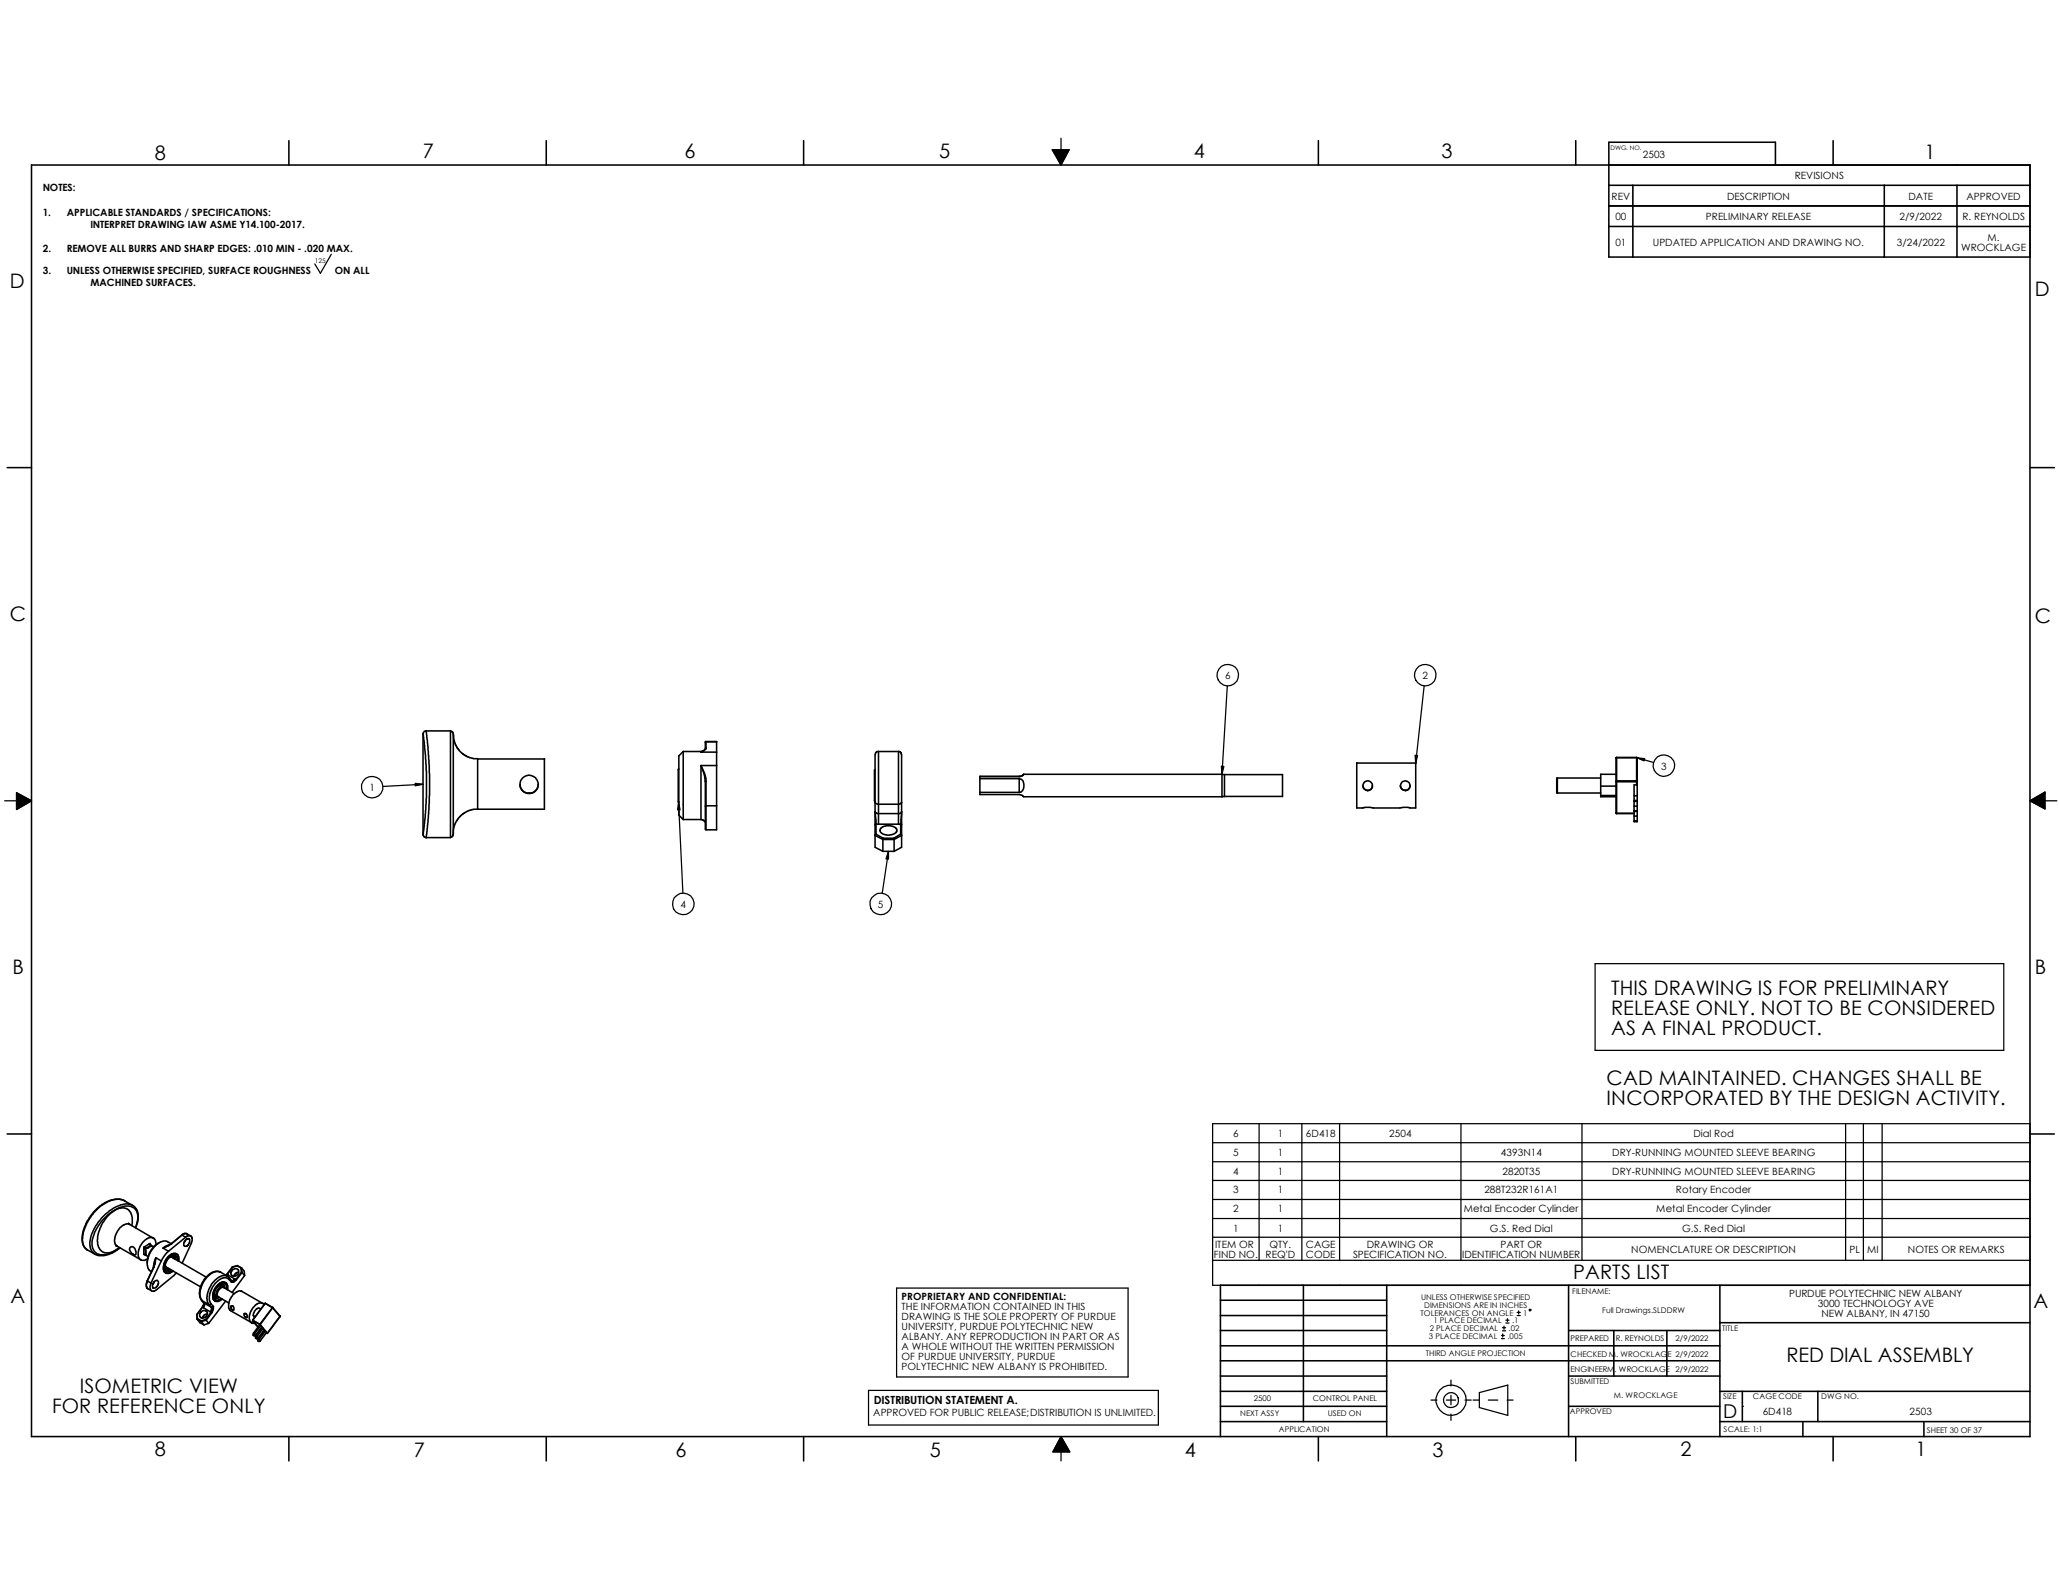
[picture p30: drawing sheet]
<svg xmlns="http://www.w3.org/2000/svg" width="279mm" height="216mm" viewBox="0 0 279 216" stroke-linecap="round" stroke-linejoin="round" font-family="sans-serif">
<defs><g id="words">
<g font-size="2.7">
<text x="21" y="21.7">8</text>
<text x="57.4" y="21.5">7</text>
<text x="92.9" y="21.5">6</text>
<text x="127.4" y="21.5">5</text>
<text x="162" y="21.5">4</text>
<text x="195.6" y="21.5">3</text>
<text x="261.2" y="21.6">1</text>
<text x="1.4" y="39.1">D</text>
<text x="276.1" y="40.1">D</text>
<text x="1.4" y="84.3">C</text>
<text x="276.1" y="84.5">C</text>
<text x="1.7" y="132.2">B</text>
<text x="218.6" y="135">THIS DRAWING IS FOR PRELIMINARY</text>
<text x="218.6" y="137.8">RELEASE ONLY. NOT TO BE CONSIDERED</text>
<text x="276.1" y="132.2">B</text>
<text x="218.6" y="140.5">AS A FINAL PRODUCT.</text>
<text x="218" y="147.3">CAD MAINTAINED. CHANGES SHALL BE</text>
<text x="218" y="150">INCORPORATED BY THE DESIGN ACTIVITY.</text>
<text x="213.5" y="173.6">PARTS LIST</text>
<text x="1.4" y="176.8">A</text>
<text x="275.9" y="177.5">A</text>
<text x="242.4" y="184.8">RED DIAL ASSEMBLY</text>
<text x="7.1" y="191.7">FOR REFERENCE ONLY</text>
<text x="10.8" y="189">ISOMETRIC VIEW</text>
<text x="21" y="197.6">8</text>
<text x="56.1" y="197.8">7</text>
<text x="91.7" y="197.8">6</text>
<text x="126.2" y="197.8">5</text>
<text x="160.8" y="197.8">4</text>
<text x="194.4" y="197.8">3</text>
<text x="228" y="197.6">2</text>
<text x="259.9" y="197.6">1</text>
</g>
<text font-size="2.6" x="233.8" y="192.4">D</text>
<text font-size="1.5" x="118.6" y="190.6">DISTRIBUTION STATEMENT A.</text>
<g font-size="1.4">
<text x="222.9" y="21.5">2503</text>
<text x="5.8" y="25.9">NOTES:</text>
<text x="5.8" y="29.3">1.</text>
<text x="9.1" y="29.3">APPLICABLE STANDARDS / SPECIFICATIONS:</text>
<text x="218.7" y="27.1">REV</text>
<text x="219.2" y="29.9">00</text>
<text x="231.5" y="29.9">PRELIMINARY RELEASE</text>
<text x="234.4" y="27.1">DESCRIPTION</text>
<text x="243.5" y="24.3">REVISIONS</text>
<text x="257.8" y="29.9">2/9/2022</text>
<text x="259" y="27.1">DATE</text>
<text x="266.3" y="29.9">R. REYNOLDS</text>
<text x="266.8" y="27.1">APPROVED</text>
<text x="5.8" y="34.2">2.</text>
<text x="9.1" y="34.2">REMOVE ALL BURRS AND SHARP EDGES: .010 MIN - .020 MAX.</text>
<text x="12.3" y="31">INTERPRET DRAWING IAW ASME Y14.100-2017.</text>
<text x="219.2" y="33.4">01</text>
<text x="224.3" y="33.4">UPDATED APPLICATION AND DRAWING NO.</text>
<text x="257.4" y="33.4">3/24/2022</text>
<text x="266.1" y="34">WROCKLAGE</text>
<text x="269.7" y="32.7">M.</text>
<text x="5.8" y="37.2">3.</text>
<text x="9.1" y="37.2">UNLESS OTHERWISE SPECIFIED, SURFACE ROUGHNESS</text>
<text x="12.3" y="38.9">MACHINED SURFACES.</text>
<text x="45.4" y="37.2">ON ALL</text>
<text x="166.2" y="92.2">6</text>
<text x="193" y="92.2">2</text>
<text x="50.1" y="107.4">1</text>
<text x="225.4" y="104.4">3</text>
<text x="92.3" y="123.2">4</text>
<text x="119.1" y="123.2">5</text>
<text x="167.3" y="154.3">6</text>
<text x="173.4" y="154.3">1</text>
<text x="177.2" y="154.3">6D418</text>
<text x="188.5" y="154.3">2504</text>
<text x="229.8" y="154.3">Dial Rod</text>
<text x="167.3" y="156.9">5</text>
<text x="167.3" y="159.5">4</text>
<text x="167.3" y="161.9">3</text>
<text x="173.4" y="156.9">1</text>
<text x="173.4" y="159.5">1</text>
<text x="173.4" y="161.9">1</text>
<text x="201.4" y="161.9">288T232R161A1</text>
<text x="203.7" y="156.9">4393N14</text>
<text x="203.9" y="159.5">2820T35</text>
<text x="218.8" y="156.9">DRY-RUNNING MOUNTED SLEEVE BEARING</text>
<text x="218.8" y="159.5">DRY-RUNNING MOUNTED SLEEVE BEARING</text>
<text x="227.4" y="161.9">Rotary Encoder</text>
<text x="167.3" y="164.5">2</text>
<text x="167.3" y="167.2">1</text>
<text x="173.4" y="164.5">1</text>
<text x="173.4" y="167.2">1</text>
<text x="198.6" y="164.5">Metal Encoder Cylinder</text>
<text x="202.2" y="167.2">G.S. Red Dial</text>
<text x="224.8" y="164.5">Metal Encoder Cylinder</text>
<text x="228.3" y="167.2">G.S. Red Dial</text>
<text x="164.7" y="170.6">FIND NO.</text>
<text x="164.9" y="169.3">ITEM OR</text>
<text x="171.7" y="170.7">REQ'D</text>
<text x="172.3" y="169.3">QTY.</text>
<text x="177.2" y="169.3">CAGE</text>
<text x="177.2" y="170.7">CODE</text>
<text x="183.6" y="170.7">SPECIFICATION NO.</text>
<text x="185.5" y="169.3">DRAWING OR</text>
<text x="198.4" y="170.7">IDENTIFICATION NUMBER</text>
<text x="203.6" y="169.3">PART OR</text>
<text x="221.4" y="170">NOMENCLATURE OR DESCRIPTION</text>
<text x="251" y="170">PL</text>
<text x="253.4" y="170">MI</text>
<text x="258.9" y="170">NOTES OR REMARKS</text>
<text x="122.3" y="176.4">PROPRIETARY AND CONFIDENTIAL:</text>
<text x="122.3" y="177.8">THE INFORMATION CONTAINED IN THIS</text>
<text x="122.3" y="179.1">DRAWING IS THE SOLE PROPERTY OF PURDUE</text>
<text x="242.8" y="176">PURDUE POLYTECHNIC NEW ALBANY</text>
<text x="246.7" y="177.3">3000 TECHNOLOGY AVE</text>
<text x="247.2" y="178.7">NEW ALBANY, IN 47150</text>
<text x="122.3" y="180.5">UNIVERSITY, PURDUE POLYTECHNIC NEW</text>
<text x="122.3" y="181.8">ALBANY. ANY REPRODUCTION IN PART OR AS</text>
<text x="122.3" y="183.2">A WHOLE WITHOUT THE WRITTEN PERMISSION</text>
<text x="122.3" y="184.5">OF PURDUE UNIVERSITY, PURDUE</text>
<text x="122.3" y="185.9">POLYTECHNIC NEW ALBANY IS PROHIBITED.</text>
<text x="239.2" y="192">6D418</text>
<text x="259.1" y="192">2503</text>
<text x="118.5" y="192.2">APPROVED FOR PUBLIC RELEASE;DISTRIBUTION IS UNLIMITED.</text>
</g>
<g font-size="1.1">
<text x="192.7" y="178.5">TOLERANCES ON ANGLE</text>
<text x="192.8" y="176.4">UNLESS OTHERWISE SPECIFIED</text>
<text x="193.3" y="177.5">DIMENSIONS ARE IN INCHES</text>
<text x="194.5" y="179.6">1 PLACE DECIMAL</text>
<text x="205.2" y="179.6">.1</text>
<text x="206.7" y="178.5">1</text>
<text x="213.4" y="175.6">FILENAME:</text>
<text x="217.4" y="178.1">Full Drawings.SLDDRW</text>
<text x="193.5" y="184.1">THIRD ANGLE PROJECTION</text>
<text x="193.9" y="181.7">3 PLACE DECIMAL</text>
<text x="194" y="180.6">2 PLACE DECIMAL</text>
<text x="204.6" y="181.7">.005</text>
<text x="204.7" y="180.6">.02</text>
<text x="213.1" y="182">PREPARED</text>
<text x="213.1" y="184.1">CHECKED M. WROCKLAGE 2/9/2022</text>
<text x="219.2" y="182">R. REYNOLDS</text>
<text x="227.4" y="182">2/9/2022</text>
<text x="233.7" y="180.6">TITLE</text>
<text x="170.1" y="190.2">2500</text>
<text x="178.1" y="190.2">CONTROL PANEL</text>
<text x="213" y="191.9">APPROVED</text>
<text x="213.1" y="186.1">ENGINEERM. WROCKLAGE 2/9/2022</text>
<text x="213.1" y="187.8">SUBMITTED</text>
<text x="219" y="189.7">M. WROCKLAGE</text>
<text x="233.8" y="189.9">SIZE</text>
<text x="237.9" y="189.9">CAGE CODE</text>
<text x="247.1" y="189.9">DWG NO.</text>
<text x="168.3" y="192.2">NEXT ASSY</text>
<text x="173.5" y="194.3">APPLICATION</text>
<text x="180.2" y="192.2">USED ON</text>
<text x="233.9" y="194.4">SCALE: 1:1</text>
<text x="261.5" y="194.4">SHEET 30 OF 37</text>
</g>
<text font-size=".9" x="42.7" y="35.6">125</text>
<text font-size=".8" x="218.5" y="20.4">DWG. NO.</text>
</g></defs>
<g fill="none" stroke="#000" stroke-width=".17">
<path d="M144 18.8v1.5M45 34.5l-1.5 2.6-.8-1.3M142.8 20.3h2.3l-1.1 2.1zM166.5 93.1l-.7 12M193.3 93.1l-1.2 10.4M.6 108.7h1.6M2.2 107.6l2.1 1.1-2.1 1.2zM57.4 106.4l-5.4 .3M92.1 108.8l.6 12.4M120.6 115.5l-.9 5.7M222.1 102.8l2.3 .7M275.5 108.7l2-1.2v2.3z"/>
<path d="M277.5 108.7h1.6M216.5 130.8h55.4v11.7h-55.4zM164.5 152.5h111v21.9h-111zM164.5 155.1h111M164.5 157.6h111M170.9 152.5v18.5M176.7 152.5v18.5M181.8 152.5v18.5M198.2 152.5v18.5M214.7 152.5v18.5M250.4 152.5v18.5M252.9 152.5v18.5"/>
<path d="M255.4 152.5v18.5M121.7 174.8h31.4v12.1h-31.4zM164.5 171h111M164.5 160.2h111M164.5 162.8h111M164.5 165.4h111M164.5 167.9h111M204.1 180v.4M204.3 179.5h.5M204.3 179.2h.5M204.6 178.9v.4M205.9 178.5h.4"/>
<path d="M205.9 178.1h.4M206.1 177.9v.4M117.9 188.7h39.3v4.7h-39.3zM144 197v1.2M144 194.9l1.2 2.1h-2.3zM194.2 190h.8M196.3 190h1.2M196.9 187.3v.8M196.9 189.4v1.2M196.9 191.9v.8M198.8 190h.8M199.9 190h.8"/>
<path d="M200.7 189l3.9-1v4.1l-3.9-1.1zM202 190h1.2M203.8 181.7h.3M203.8 181.2h.3M203.9 180.6h.4M203.9 180.2h.4M203.9 181v.4M204.5 190h.8M236.4 190.8h.1"/>
<circle cx="166.6" cy="91.6" r="1.46"/>
<circle cx="193.4" cy="91.6" r="1.46"/>
<circle cx="50.5" cy="106.8" r="1.46"/>
<circle cx="225.8" cy="103.9" r="1.45"/>
<circle cx="92.7" cy="122.7" r="1.47"/>
<circle cx="119.5" cy="122.7" r="1.47"/>
<circle cx="207.6" cy="177.8" r=".12"/>
<circle cx="196.9" cy="190" r="1.02"/>
<circle cx="196.9" cy="190" r="2.07"/>
</g>
<path d="M142.8 20.3h2.3l-1.1 2.1zM2.2 107.6l2.1 1.1-2.1 1.2zM56.3 106.3l1.1 .1-1.1 .2zM92.1 108.8l.2 1.1h-.4zM120.6 115.5v1.1l-.4-.1zM165.7 104h.4l-.3 1.1zM192 102.5h.4l-.3 1zM222.1 102.8l1.1 .2-.1 .3zM275.5 108.7l2-1.2v2.3zM144 194.9l1.2 2.1h-2.3z" fill="#000" stroke="#000" stroke-width=".17"/>
<g fill="none" stroke="#000" stroke-width=".21">
<path d="M39.2 19.1v3.3M74.1 19.1v3.3M109.1 19.1v3.3M178.9 19.1v3.3M213.8 19.1v3.3M248.8 19.1v3.3M4.3 22.4h271.2v172.5h-271.2zM218.3 25.1h57.2M218.3 27.9h57.2M218.3 30.7h57.2M221.6 25.1v9.8M240.9 22.4v-3.1h-22.6v15.6h57.2"/>
<path d="M255.7 25.1v9.8M265.6 25.1v9.8M1 63.5h3.3M275.5 63.5h3.3M57.4 99.6l.3 2.9 .2 2.2-.1 4.4-.4 4.1M57.4 99.6v13.6M57.4 99.6h.1M57.8 99.2h3.3v14.5h-3.3M57.8 99.2l-.4 .2v.2M57.8 99.2l.3 2.1 .2 3.8-.1 4.8-.4 3.8M61.1 99.2a.52 .52 0 0 1 .4 .7v13.3a.36 .36 0 0 1-.4 .4M61.5 99.7l.3 1.4 .4 .7 .5 .5 1.1 .5 1 .2"/>
<path d="M57.4 113.2a.43 .43 0 0 0 .4 .5M64.8 109.8l-.7 .1-.8 .2-.9 .7-.7 1.1-.2 .7v.5M64.8 103v6.8h9.1v-6.8M64.8 103h9.1M70.6 106.4a1.16 1.16 0 0 0 1.2 1.3M71.6 107.7h.4M73 106.4a1.16 1.16 0 0 1-1.2 1.3M92.1 104.4h-.1v4.4l.1 .1M92.7 102v9.2M92.7 102l-.6 .6v8l.6 .6M92.7 102h2.4M92.7 111.2h2.4"/>
<path d="M95.1 111.2l.4 .1 .2 .2-.2-.2M95.1 103.9v7.3M95.1 102v.1M95.1 103.9l.6 1.3 .1 .8M95.1 103.9h2.1M95.1 102.1h2.1M95.1 103.9l.4 1 .2 1.2M95.4 101.9l-.3 .2M95.4 101.9h.1M95.4 101.9l-.3 .1M95.7 100.8v.8M95.7 106.1v3.3"/>
<path d="M95.7 109.4v3.2h.1M95.7 101.6l-.3 .3M95.8 100.6v.1M95.8 100.6l1.4 .1M95.8 109.3h1.4M95.8 100.7v.8M95.8 106v3.3M95.8 100.7h1.4M95.8 100.6l-.1 .2M95.8 109.3v3.3M95.8 101.5v.1l-.3 .3-.4 .2M95.8 101.5l-.1 .1"/>
<path d="M95.8 100.7l-.1 .1M95.8 109.3l-.1 .1M95.8 106l-.1 .1M97.2 109.3v3.3h-1.4M97.2 102.1v1.8M97.2 100.7v1.4M97.2 103.9v5.4M118.7 108.9l.2 .2h.3M118.7 102.4v6.5M118.7 110.2l.2 1.6M118.7 110.2a.34 .34 0 0 0 .5 .2M118.7 110.2v1.7"/>
<path d="M118.7 104.4v.1v4.2v.1M118.7 111.9v3.1l1.1 .5M118.7 108.9v1.3M118.9 111.8h.3M118.9 113.2l-.2 .2 1.1 .5M118.9 111.8l-.2 .1M118.9 113.2l.9 .5M118.9 111.8v1.4M119.2 102a.34 .34 0 0 0-.4 .4M119.2 102v7.1M119.2 110.4v1.4M119.2 102h2.7"/>
<path d="M119.2 109.1h2.7M119.2 111.8h2.7M119.2 110.4h2.7M119.2 109.1v1.3M119.6 112.3l.6-.2h.7l.3 .1a.51 .51 0 0 1 .5 .5 .51 .51 0 0 1-.5 .5l-.5 .1h-.4a.7 .7 0 0 1-.8-.9zM119.8 113.9h1.5M119.8 113.9v1.6M119.8 115.5h1.5M119.8 113.7h1.5M119.8 113.7v.2M121.3 113.7v.2M121.3 113.9v1.6"/>
<path d="M121.9 102v7.1M121.9 110.4v1.4M121.9 102a.54 .54 0 0 1 .4 .7v6.2M121.9 109.1v1.3M122.2 113.2l.1 .2-1 .5M122.2 111.8h-.3M122.2 111.8l.1 .1M122.2 113.2l-.9 .5M122.2 111.8v1.4M122.3 108.9v.2h-.4M122.3 110.2l-.1 .2h-.3M122.3 110.2v1.7"/>
<path d="M122.3 111.9v3.1l-1 .5M122.3 108.9v1.3M122.3 110.2l-.1 1.6M133 107.5v.3h5.4l.3 .1 .2 .2h26.9M133 107.5h5.3M133 105.7h5.3M133 105.7v1.8M138.3 105.7a1.03 1.03 0 0 1 .4 1.7l-.4 .1M138.3 105.4l.4-.1 .2-.2-.3 .2zM138.3 105.7v1.8M138.3 105.4h-5.3v.3M138.9 105.1h27"/>
<path d="M166.2 108.1h-.4M166.2 105.1h7.8v3h-7.8M166.2 105.1h-.2a.17 .17 0 0 0-.2 0 .17 .17 0 0 0 0 .3v2.7M166.2 105.1v3M185 106.6a.65 .65 0 0 0 .6 .7M186.2 106.6a.65 .65 0 0 1-.6 .7M190 106.6a.72 .72 0 0 0 .7 .7M191.3 106.6a.65 .65 0 0 1-.6 .7M192.1 103.5v6.1h-1h-1.1h-3.7h-.3h-1.9v-6.1h8.1M211.3 105.6v2M211.3 107.6h5.9M211.3 105.6h5.9"/>
<path d="M211.3 105.6l-.1 .1v1.9h.1M217.2 106.7h2.1M217.2 107.9h2.1M217.2 106.7v1.2M217.2 107.9v.2h2.1M219.3 110.3l.1 .1M219.3 105.1h-2.1v1.6M219.3 110.3h.1M219.3 102.9v7.4M219.3 102.9h.1M219.4 102.8l-.1 .1M219.4 110.4h2.3"/>
<path d="M219.4 102.8h2.7M219.4 110.4h.1M219.4 102.8h.1M219.4 106v.1M219.4 106h-.1l.1 .1M219.4 106h2.7M219.4 106.1h2.7M219.4 102.8v3.2M219.4 106.1v4.3M221.7 108v.6M221.7 108.6v.2M221.7 109.4v.6"/>
<path d="M221.7 110v.1M221.7 110.7v.7M221.7 111.4v.1h.5v-.1M221.7 108.8h.5M221.7 110.1h.5M221.7 108h.5M221.7 108.6h.5M221.7 108.8v.6M221.7 110.1v.6M221.7 109.4h.5M221.7 110h.5M221.7 110.7h.5"/>
<path d="M221.7 111.4h.5M222.1 102.8h.1M222.1 106v.1M222.1 106h.1l-.1 .1M222.1 102.8l.1 .1M222.1 102.8v3.2M222.1 106.1v.4M222.2 106.5h-.5v1.5M222.2 102.9v5.1M222.2 108.8v.6M222.2 110.1v.6M222.2 102.9h.1"/>
<path d="M222.2 108v.6M222.2 108.6v.2M222.2 109.4v.6M222.2 110v.1M222.2 110.7v.7M1 153.9h3.3M275.5 153.9h3.3M11.8 169.6l1.1 .6M11.8 169.6h.1M15.7 169l.2 .1M15.9 169.1l3.2 1.8M16.3 169.3l-1 .7-.9 .3-1 .1-.5-.2"/>
<path d="M16.9 162.9l-.6-.2h-.7l-1.1 .4-1 .6-1.1 1.1-.5 .9-.4 .8-.4 1.3v.6l.2 .5 .2 .4 .3 .3M16.9 162.9v.1M16.9 163a2.84 2.84 0 0 0-3 .5 6 6 0 0 0-2.7 5.1l.3 .7 .3 .3M16.9 163l1.1 .6M17.4 166l.2 .2M17.6 166.2a1.33 1.33 0 0 0-1.5 .7l-.4 .5-.2 .8 .1 .6 .3 .3M17.6 166.2l3.2 1.8M17.7 169.2a.59 .59 0 0 1 .8 .7v.3a.43 .43 0 0 1-.7-.3l-.2-.3zM17.9 166.3v-1.1l-.2-.7a1.43 1.43 0 0 0-2-.4l-.6 .5-.7 .6-.4 .7-.5 1.1-.2 .8-.1 .6 .1 .8 .4 .5a1.68 1.68 0 0 0 2.2-.2l.3-.2M18 163.6l.5 .4 .3 .7-.1 1-.3 .9M18 163.6a2.11 2.11 0 0 0-2.1 .1 6.3 6.3 0 0 0-3.7 5.3 1.61 1.61 0 0 0 .7 1.2M18.4 166.6a2.47 2.47 0 0 0 0-2.5 2.11 2.11 0 0 0-2.6 0 6 6 0 0 0-3.3 4.8 1.39 1.39 0 0 0 1.9 1.3l.8-.2 1.1-.7"/>
<path d="M19.5 170.2l.2 .1M19.5 169.4l.2 .1M19.6 169.2l.2 .2M19.7 169.5l.1 .2v.6h-.1M19.7 169.5v.8M20 173.8h.1M20 173.8l.5 .3M20 173.8l-.1 .4v.4l.2 .3M20 173.8l-.1 .4a.63 .63 0 0 0 .2 .7M20.1 174.9l.5 .3M20.2 168.8l.3 .2M20.2 168.8l.7 .4"/>
<path d="M20.4 168.9v-.2l-.9 .5v1l.6 .3M20.5 169h.1l-.5 .4h-.3M20.5 169l-.7 .4M20.8 172h.1M20.8 172l-.8 1.8M20.9 172l-.9 1.8M20.9 174a.36 .36 0 0 1 .6-.1l-.1 .5a.41 .41 0 0 1-.7 .3v-.4zM20.9 173.9l-.2 .4M21 171.5h.1M21 171.5l-.2 .5M21.2 170.7l-.2 .8M21.2 170.7l-.3 1.3"/>
<path d="M21.2 170.7l.7 .4M21.2 168.9l-.1-.4a.75 .75 0 0 0-.6-.6 .75 .75 0 0 0-.7 .3l-.7 .8-.3 .7v.5a.71 .71 0 0 0 .3 .8 .71 .71 0 0 0 .8-.1h.1M21.2 170.7l-.3 .6-.1 .7M21.6 168.6l-.5 .4-.8 .9-.3 .8v.7M21.9 171.1l-1.4 3M22.1 169.4l.8 .4M22.2 172v.1a.64 .64 0 0 0 .3 .6M22.4 172a.42 .42 0 0 0 .2 .4 .42 .42 0 0 0 .5-.1l-.5 .1-.2-.1M22.4 171.9l.3 .1M22.4 171.7a.37 .37 0 0 0 .5 .4M22.6 172.1h.2M22.6 172l4.6 2.6"/>
<path d="M22.7 169.1l-.6 .3M22.7 169.1h.1M22.9 169.8l-.6 .6-.4 .7M23 168.9l-.5 .2-.4 .3M23.1 170.6a.32 .32 0 0 1 .5 .1l.1 .1M23.2 170.6l.3 .1M23.2 168.8l-.5 .3M23.2 168.8h.1M23.2 168.8l-.6-.4h-.4l-.9 .5-.7 .7-.3 .6-.3 1v.5a.79 .79 0 0 0 .4 .8l.2 .1M23.3 168.8l-1.2 .6M23.3 170.4l.1-.1a.51 .51 0 0 1 .4 .6M23.3 170.6l4.7 2.7"/>
<path d="M23.5 170.6l.1 .2M23.5 170.3a.5 .5 0 0 1 .3 .6M23.5 170.3h.1M23.7 170.9a.41 .41 0 0 0-.3-.4 .41 .41 0 0 0-.5 .2l-.2 .2-.3 .7a.42 .42 0 0 0 .1 .4 .42 .42 0 0 0 .4 .2M23.8 170.9h.1M23.9 172.7l-.3 .4-2.4 1.9a.52 .52 0 0 1-.7 .1 .52 .52 0 0 1-.1-.8l.1-.2M24 170.2h-.1a.67 .67 0 0 0-.7 0M24.1 171.1a.59 .59 0 0 0-.3-.8 .59 .59 0 0 0-.8 .3l-.4 .5-.2 .8a.56 .56 0 0 0 .2 .6 .56 .56 0 0 0 .7-.1M24.2 171.2v-.5a.64 .64 0 0 0-.4-.6 .64 .64 0 0 0-.7 .2l-.5 .5-.2 .5-.2 .6v.4a.62 .62 0 0 0 1 .3l.3-.1M24.3 171.2v-.5a.63 .63 0 0 0-.5-.6 .63 .63 0 0 0-.7 .2l-.3 .2-.4 .5-.2 .7v.4a.66 .66 0 0 0 .4 .7 .66 .66 0 0 0 .8-.3h.1M24.7 167.6h.1M24.7 167.6l-1.5 1.2"/>
<path d="M24.7 167.6l.5 .3M24.7 167.6l-1.4 1.2M25.2 167.9l.3-.2a.55 .55 0 0 1 .5 .3 .55 .55 0 0 1 0 .6l-1.3 2.8M25.2 168.3l-.2 .3M25.2 167.9l-2.3 1.9M25.2 168.2h.1a.28 .28 0 0 1 .4 0 .28 .28 0 0 1 0 .4l-.1 .3a.33 .33 0 0 1-.5 .2 .33 .33 0 0 1-.1-.5zM25.4 167.4l.5 .3M25.4 167.4h-.4l-.3 .2M25.4 167.4a.55 .55 0 0 0-.7 .2M26.7 178.4l.1 .6M26.7 178.4l.1 .5M26.7 178.4h.1"/>
<path d="M26.8 179l.5 .3M26.8 179l.3 .5 .6 .3M26.8 178.9l.5 .3M26.8 178.9v.1M27.3 178a.48 .48 0 0 1 .8 .1 .48 .48 0 0 1-.3 .7h-.1a.45 .45 0 0 1-.6-.1 .45 .45 0 0 1 .2-.6zM27.3 179.2v.1M27.3 179.3l.4 .5M27.3 176.4l.1 .1M27.3 176.4l.4 .4M27.4 176.5l1 .5M27.5 177.4h.1M27.5 177.4l-.8 1"/>
<path d="M27.5 177.4l.1 .1M27.6 177.5l.9 .5M27.6 176.8v.2l-.1 .4M27.6 176.8v.3l-.1 .3M27.6 176.8h.1M27.7 176.8l.1 .3-.2 .4M27.7 176.8l1 .6M27.9 179.1l-.6 .1M27.9 179.1l.1 .1M28 179.2l.3 .4M28 179.2l-.7 .1M28.2 178.3h-.1a.52 .52 0 0 0-.5 .4l-.1 .2"/>
<path d="M28.3 179.6l-.6 .2M28.4 177l.3 .4M28.5 178l.2 .1M28.7 177h-.3M28.7 178.1h.1M28.7 177.4a.49 .49 0 0 1-.2 .6M28.7 177l.3 .3M28.7 178.1l-.8 1M28.7 178.1l-.7 1.1M28.9 175.9l.1 .4 .2 .2M29 177.3l-.3 .1M29 177.3l-.1 .4-.2 .4"/>
<path d="M29 177.3v.3l-.3 .5M29 175.6a.44 .44 0 0 0 .2 .5 .44 .44 0 0 0 .5 0M29 175.9v.1a.55 .55 0 0 0 .7 .1M29 176l.2 .1M29.1 175.6v.2l.3 .1M29.1 175.6a.35 .35 0 0 0 .1 .3 .35 .35 0 0 0 .3 .1M29.1 175.6l.2 .2M29.2 175.8l.3 .1M29.3 176.1l-.2 .1M29.3 175.9h.2M29.6 176h.1M29.6 176l1.5 .8"/>
<path d="M29.7 174.5l.3-.1 .1 .2M29.7 174.5a.35 .35 0 0 1 .4-.1 .35 .35 0 0 1 .2 .3M29.7 176.1h.1M29.7 174.5h.3M29.9 172.6l1 .6M29.9 172.6l-.3-.1-.8 .1-.8 .7-.4 .4-.3 .8-.2 .9v.7l.2 .3M29.9 172.6h-.6l-.4 .1-.8 .6-.5 .7-.5 1.3v.6l.3 .6M30 174.5l.3 .1M30 174.2a.51 .51 0 0 1 .5 .6 .44 .44 0 0 0-.3-.5 .44 .44 0 0 0-.5 .1M30.1 174.4l.2 .2M30.1 174.2h.1M30.3 174.1v.2"/>
<path d="M30.4 174.7h.1M30.4 174.7l1.4 .9M30.4 174.7a.79 .79 0 0 0-.9 .8v.3l.1 .2M30.4 174.7a.55 .55 0 0 0-.9 .3l-.2 .4a.39 .39 0 0 0 .3 .6M30.4 174.7a.48 .48 0 0 0-.4-.3 .48 .48 0 0 0-.5 .2l-.3 .4-.1 .4a.43 .43 0 0 0 0 .5 .43 .43 0 0 0 .5 .1M30.6 174.1h-.1a.6 .6 0 0 0-.7 0M30.6 176.6l-2.3 3M30.8 175v-.2a.64 .64 0 0 0-.5-.7 .64 .64 0 0 0-.8 .4l-.4 .6-.1 .7a.57 .57 0 0 0 .3 .6 .57 .57 0 0 0 .7-.2M30.8 172.9l-.2 .2M30.8 172.9v.1M30.8 175l.1-.4a.62 .62 0 0 0-.5-.6 .62 .62 0 0 0-.7 .3l-.5 .6-.3 .7v.3a.6 .6 0 0 0 .4 .6 .6 .6 0 0 0 .7-.1l.1-.1M30.8 173h.1"/>
<path d="M30.8 173l-.1 .1M30.9 173.2l-.7-.1-.5 .2-1 1-.4 .7-.2 1 .1 .7 .2 .3M30.9 173.2l.2 .2M30.9 175v-.4a.63 .63 0 0 0-.4-.6 .63 .63 0 0 0-.7 .2l-.3 .1-.4 .7-.2 .6v.3a.62 .62 0 0 0 .3 .7 .62 .62 0 0 0 .8-.2l.1-.1M30.9 173l-.1 .1M30.9 173l1 .6M31.1 173.4v.3M31.1 173.7l-.4-.3h-.6l-.6 .4-.6 .7-.3 .6-.2 .8v.5l.3 .6M31.1 173.4l.3 .4M31.1 173.7l.3 .3M31.4 177.2a.35 .35 0 0 1 .3 .2 .35 .35 0 0 1 0 .4h-.1a.44 .44 0 0 1-.3-.6zM31.4 173.8v.2"/>
<path d="M31.5 172.3a.46 .46 0 0 1 .6-.1 .46 .46 0 0 1 .2 .6l-.1 .2a.48 .48 0 0 1-.7 .1 .48 .48 0 0 1 0-.8zM31.5 171.9l.1 .1M31.5 171.9l-.7 1M31.6 172l-.8 1M31.9 173.6l-.2 .2h-.3M31.9 173.6l.1 .1M32 173.7l-.3 .2-.3 .1M32 173.7h.1M32 173.7l-.3 .3h-.3M32.2 171.8l-.6 .2M32.2 171.8l.5 .2M32.2 171.7v.1"/>
<path d="M32.2 171.7l.6 .3M32.2 171.7l-.7 .2M32.4 172.6l-.4 .2-.2 .4M32.7 172h.1M32.7 172l.1 .6M32.8 172.6l-.8 1.1M32.8 172l.1 .7M32.8 172l.3 .5 .1 .6M32.8 172.6l.1 .1M32.9 172.7l.3 .4M32.9 172.7l-.9 1M33.1 178.3a.27 .27 0 0 1 .3 0 .27 .27 0 0 1 .1 .3h.1a.17 .17 0 0 1-.2 .2 .17 .17 0 0 1-.2-.1z"/>
<path d="M33.2 173.1l-1.7 2.3M34.3 179.2h.1M34.3 179.2l.7 .9zM34.3 179.2l1 .5M34.4 178.5l.2 .2M34.4 178.5l.1 .3M35.3 179.7h.1M35.3 179.7v.2M35.3 179.7l1 1.2M35.3 179.9l-.1-.1-.8 1.1M35.3 179.9h.1M35.4 177.6l-.3-.1-.3 .1-.3 .4-.1 .5"/>
<path d="M35.4 179.9l-.9 1.1M35.4 179.9l.1 .2M35.6 176.9l-2.9-1.7h-.3l-.5 .2-.3 .3-.4 .6-.2 .6v.6l.2 .3 3 1.7M35.9 177a.92 .92 0 0 0-1.5 .4l-.5 .8v.8a.6 .6 0 0 0 .7 .6M36 176.9l-1.7 2.3M36 176.9h.1M36 176.9l1 .6M36 176.9l1 .5M37 177.5h.1M37 177.5l-1.7 2.2M37 177.4h.1M37 177.4l1 1.2"/>
<path d="M37 177.4v.1M37 177.5l1 1.1M38 178.6h.1M38 178.6l-1.7 2.3M165.6 178.5h22.6M165.6 176.4h22.6M176.9 174.4v18.5M188.2 174.4v20.5M212.9 174.4v20.5M233.4 179.5h42.1M233.4 174.4v20.5M275.5 174.4h-109.9v20.5"/>
<path d="M34.4 180.9l-.1 .3 .2 .1M34.4 180.9l.1 .1M34.5 181v.3M34.7 181.3l.2 .1M34.7 181.3v.3l.1 .1M34.9 181.4l-.1 .3M35.1 181.7h.1M35.1 181.7l-.1 .2 .1 .1M35.2 181.7l-.1 .3M35.3 180.4h.1M35.5 180.1l-.8 1.1-.2 .1M35.5 180.1l.1 .2"/>
<path d="M35.6 180.3v-.1l-.9 1.1M35.6 180.3h.1M35.7 180.3l-.8 1.1M35.7 180.3l.2 .2M35.7 180.6l.1 .1M35.9 180.5l-.8 1-.3 .2M35.9 180.5l.1 .1M36 180.6h-.1l-.8 1.1M36 180.6h.1M36 180.6l.2 .2M36 180.6l-.8 1.1M36.2 180.8l-.9 1.1-.2 .1"/>
<path d="M36.2 180.9h.1M36.2 180.8v.1M36.3 180.9h.1M39.2 194.9v3.3M74.1 194.9v3.3M109.1 194.9v3.3M165.6 192.9h22.6M165.6 188.8h22.6M165.6 190.8h22.6M165.6 186.7h22.6M165.6 184.7h67.8M165.6 182.6h67.8"/>
<path d="M165.6 180.6h22.6M178.9 194.9v3.3M212.9 190.8h20.5M212.9 186.7h20.5M212.9 180.6h20.5M213.8 194.9v3.3M219 180.6v6.1M226.2 180.6v6.1M233.4 192.9h42.1M233.4 188.8h42.1M236.4 188.8v4.1M244.6 192.9v2"/>
<path d="M246.7 188.8v4.1M248.8 194.9v3.3M261.1 192.9v2"/>
<circle cx="71.8" cy="106.4" r="1.23"/>
<circle cx="185.6" cy="106.6" r=".66"/>
<circle cx="190.7" cy="106.6" r=".64"/>
</g>
<use href="#words"/>
</svg>
